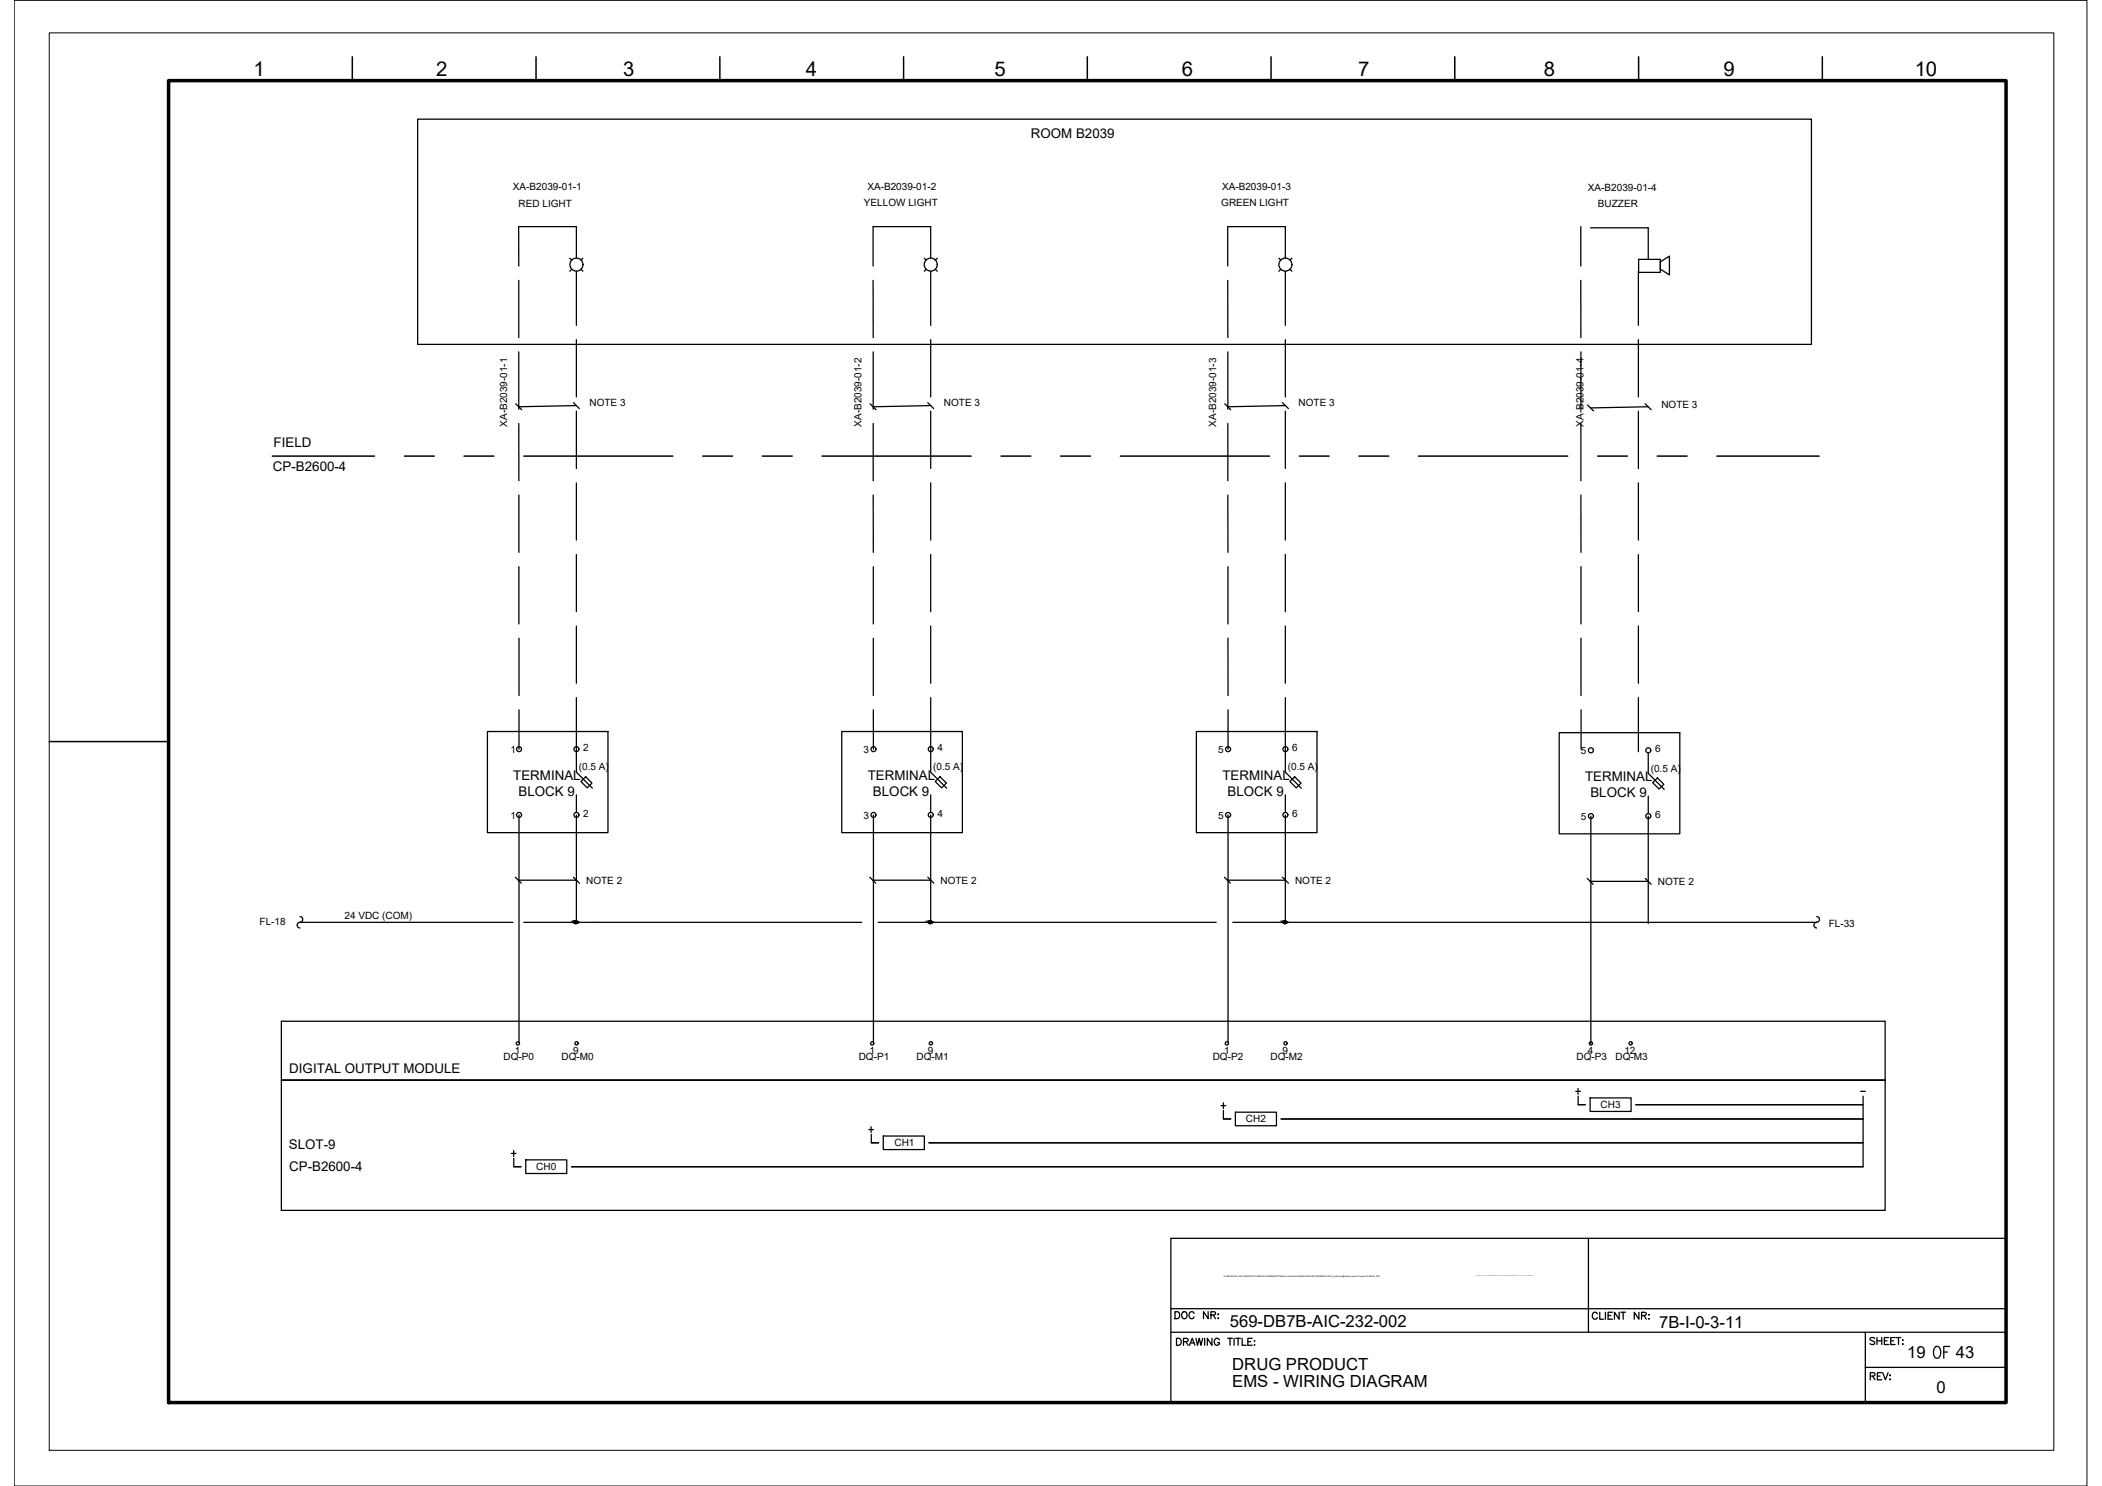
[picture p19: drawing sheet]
<svg xmlns="http://www.w3.org/2000/svg" width="420mm" height="297mm" viewBox="0 0 420 297" stroke-linecap="round" stroke-linejoin="round" font-family="sans-serif">
<defs><g id="words">
<text font-size="5.7" x="385.2" y="272.7">OF</text>
<text font-size="4.4" x="372.5" y="276.9">REV:</text>
<g font-size="4.1">
<text x="50.7" y="15.1">1</text>
<text x="87.2" y="15.1">2</text>
<text x="124.6" y="15.1">3</text>
<text x="161.1" y="15.1">4</text>
<text x="198.8" y="15.1">5</text>
<text x="236.3" y="15.1">6</text>
<text x="271.5" y="15.1">7</text>
<text x="308.6" y="15.1">8</text>
<text x="344.5" y="15.1">9</text>
<text x="382.7" y="15.1">10</text>
</g>
<g font-size="3.3">
<text x="245.8" y="265.3">569-DB7B-AIC-232-002</text>
<text x="331.7" y="265.4">7B-I-0-3-11</text>
<text x="246.3" y="273.8">DRUG PRODUCT</text>
<text x="381.2" y="271.4">19</text>
<text x="390.9" y="271.4">43</text>
<text x="246.3" y="277.2">EMS - WIRING DIAGRAM</text>
<text x="387.1" y="278.5">0</text>
</g>
<g font-size="2.7">
<text x="206.1" y="27.5">ROOM B2039</text>
<text x="54.7" y="89.3">FIELD</text>
<text x="54.6" y="94.2">CP-B2600-4</text>
<text x="102.6" y="155.8">TERMINAL</text>
<text x="173.4" y="155.8">TERMINAL</text>
<text x="244.3" y="155.8">TERMINAL</text>
<text x="103.7" y="159.1">BLOCK 9</text>
<text x="174.5" y="159.1">BLOCK 9</text>
<text x="245.4" y="159.1">BLOCK 9</text>
<text x="316.8" y="156.1">TERMINAL</text>
<text x="317.9" y="159.3">BLOCK 9</text>
<text x="57.8" y="214.4">DIGITAL OUTPUT MODULE</text>
<text x="57.7" y="229.6">SLOT-9</text>
<text x="57.8" y="234.1">CP-B2600-4</text>
</g>
<text font-size="2.6" x="370.8" y="219.4">-</text>
<g font-size="2">
<text x="102.5" y="38">XA-B2039-01-1</text>
<text x="103.7" y="41.3">RED LIGHT</text>
<text x="172.7" y="41.1">YELLOW LIGHT</text>
<text x="173.4" y="38">XA-B2039-01-2</text>
<text x="244.1" y="41.1">GREEN LIGHT</text>
<text x="244.3" y="38">XA-B2039-01-3</text>
<text x="317.4" y="38.2">XA-B2039-01-4</text>
<text x="319.4" y="41.3">BUZZER</text>
<text x="117.8" y="81.2">NOTE 3</text>
<text x="188.7" y="81.2">NOTE 3</text>
<text x="259.6" y="81.2">NOTE 3</text>
<text x="332.1" y="81.5">NOTE 3</text>
<text x="101.4" y="85.3" transform="rotate(-90 101.4 85.3)">XA-B2039-01-1</text>
<text x="172.2" y="85.3" transform="rotate(-90 172.2 85.3)">XA-B2039-01-2</text>
<text x="243.1" y="85.3" transform="rotate(-90 243.1 85.3)">XA-B2039-01-3</text>
<text x="316.5" y="85.3" transform="rotate(-90 316.5 85.3)">XA-B2039-01-4</text>
<text x="102" y="150.6">1</text>
<text x="115.7" y="154">(0.5 A)</text>
<text x="116.6" y="150.2">2</text>
<text x="172.6" y="150.6">3</text>
<text x="186.5" y="154">(0.5 A)</text>
<text x="187.4" y="150.2">4</text>
<text x="243.5" y="150.6">5</text>
<text x="257.4" y="154">(0.5 A)</text>
<text x="258.3" y="150.2">6</text>
<text x="316" y="150.8">5</text>
<text x="329.9" y="154.2">(0.5 A)</text>
<text x="330.8" y="150.4">6</text>
<text x="102" y="163.8">1</text>
<text x="116.6" y="163.3">2</text>
<text x="172.6" y="163.7">3</text>
<text x="187.4" y="163.3">4</text>
<text x="243.5" y="163.7">5</text>
<text x="258.3" y="163.3">6</text>
<text x="316" y="163.9">5</text>
<text x="330.8" y="163.5">6</text>
<text x="117.2" y="176.7">NOTE 2</text>
<text x="188" y="176.7">NOTE 2</text>
<text x="258.9" y="176.7">NOTE 2</text>
<text x="331.4" y="177">NOTE 2</text>
<text x="51.9" y="184.9">FL-18</text>
<text x="68.9" y="183.8">24 VDC (COM)</text>
<text x="365.5" y="185.3">FL-33</text>
<text x="100.7" y="211.8">DQ-P0</text>
<text x="102.9" y="210.6">1</text>
<text x="112.2" y="211.8">DQ-M0</text>
<text x="114.6" y="210.6">9</text>
<text x="171.6" y="211.8">DQ-P1</text>
<text x="173.8" y="210.6">1</text>
<text x="183.2" y="211.8">DQ-M1</text>
<text x="185.4" y="210.6">9</text>
<text x="242.4" y="211.8">DQ-P2</text>
<text x="244.7" y="210.6">1</text>
<text x="254" y="211.8">DQ-M2</text>
<text x="256.3" y="210.6">9</text>
<text x="315.2" y="211.8">DQ-P3</text>
<text x="317.4" y="210.6">4</text>
<text x="322.9" y="211.8">DQ-M3</text>
<text x="324.7" y="210.6">12</text>
<text x="319.9" y="221.5">CH3</text>
<text x="249" y="224.4">CH2</text>
<text x="107.2" y="233.9">CH0</text>
<text x="178.8" y="229.2">CH1</text>
</g>
<text font-size=".4" x="244.6" y="255.3">P:\569-BAXALTA\01.ENG\03.AUTOMACAO\ANDAMENTO\Banco de Dados\569-B7A-INS-INSTRUMENTACAO_moliveira@tessler-com-br-Tessler-5164457.JPG</text>
</g></defs>
<!-- layer: I_DATA -->
<g fill="none" stroke="#000" stroke-width=".25">
<path d="M83.5 23.8h278.6v45h-278.6zM113.9 51.6l.4 .4M114.3 53.8l-.4 .4M116.1 53.8l.4 .4M116.5 51.6l-.4 .4M184.7 51.6l.4 .4M185.1 53.8l-.4 .4M187 53.8l.3 .4M187.3 51.6l-.3 .4M255.6 51.6l.4 .4M256 53.8l-.4 .4M257.9 53.8l.3 .4"/>
<path d="M258.2 51.6l-.3 .4M103.1 80.7l1.2 1.2M114.6 80.5l1.2 1.2M115.2 81.1l-11.5 .2M173.9 80.7l1.2 1.2M185.4 80.5l1.2 1.2M186 81.1l-11.5 .2M244.8 80.7l1.2 1.2M256.3 80.5l1.2 1.2M256.9 81.1l-11.5 .2M317.3 80.9l1.2 1.2M328.8 80.7l1.3 1.2"/>
<path d="M329.5 81.3l-11.6 .2M97.4 146.2h24.1v20.2h-24.1zM168.3 146.2h24.1v20.2h-24.1zM239.1 146.2h24.1v20.2h-24.1zM311.7 146.5h24.1v20.2h-24.1zM103 175.4l1.2 1.1M103.6 175.9h11.6M114.6 175.4l1.2 1.1M173.9 175.4l1.1 1.1M174.5 175.9h11.6M185.5 175.4l1.1 1.1M244.8 175.4l1.1 1.1"/>
<path d="M245.3 175.9h11.6M256.3 175.4l1.2 1.1M317.3 175.6l1.2 1.2M317.9 176.2h11.6M328.9 175.6l1.2 1.2M56.2 204.1h320.6v37.8h-320.6zM315 218.2h.9M315.4 217.6v1.1M315.4 219.1v1.7h1.5h-1.5M317.8 219.5h8.2v2.7h-8.2zM372.4 219.1v14.1h-258.2M376.8 215.9h-320.6h320.6"/>
<path d="M102.2 230.6h.9M102.7 230v1.1M102.7 231.5v1.7h1.4h-1.4M105.1 231.8h8.2v2.8h-8.2zM173.7 225.8h.9M174.1 225.2v1.2M174.2 226.7v1.7h1.4h-1.4M176.6 227.1h8.2v2.7h-8.2zM185.7 228.4h186.7M244.1 221h.9M244.5 222v1.7h1.5h-1.5M244.5 220.4v1.2"/>
<path d="M246.9 222.3h8.2v2.7h-8.2zM256.1 223.7h116.3M327 220.8h45.4"/>
<circle cx="115.2" cy="52.9" r="1.3"/>
<circle cx="186" cy="52.9" r="1.3"/>
<circle cx="256.9" cy="52.9" r="1.3"/>
<circle cx="103.7" cy="149.8" r=".5"/>
<circle cx="115.2" cy="149.8" r=".5"/>
<circle cx="174.6" cy="149.8" r=".5"/>
<circle cx="186" cy="149.8" r=".5"/>
<circle cx="245.5" cy="149.8" r=".5"/>
<circle cx="256.9" cy="149.8" r=".5"/>
<circle cx="318" cy="150" r=".5"/>
<circle cx="329.5" cy="150" r=".5"/>
<circle cx="103.7" cy="162.9" r=".5"/>
<circle cx="115.2" cy="162.9" r=".5"/>
<circle cx="174.6" cy="162.9" r=".5"/>
<circle cx="186" cy="162.9" r=".5"/>
<circle cx="245.5" cy="162.9" r=".5"/>
<circle cx="256.9" cy="162.9" r=".5"/>
<circle cx="318" cy="163.1" r=".5"/>
<circle cx="329.5" cy="163.1" r=".5"/>
<circle cx="103.5" cy="208.6" r=".33"/>
<circle cx="115.2" cy="208.6" r=".33"/>
<circle cx="174.3" cy="208.6" r=".33"/>
<circle cx="186.1" cy="208.6" r=".33"/>
<circle cx="245.2" cy="208.6" r=".33"/>
<circle cx="257" cy="208.6" r=".33"/>
<circle cx="318" cy="208.6" r=".33"/>
<circle cx="325.9" cy="208.6" r=".33"/>
</g>
<!-- layer: G-TTLB-TTLB -->
<path d="M33.7 16.1h367.3v264.3h-367.3z" fill="none" stroke="#000" stroke-width=".7"/>
<!-- layer: G-TTLB-OTLN -->
<path d="M9.8 6.6h400.7v283.3h-400.7z" fill="none" stroke="#000" stroke-width=".2"/>
<!-- layer: G-TTLB-INDX -->
<path d="M70.4 11.4v4.7M107.1 11.4v4.7M143.9 11.4v4.7M180.6 11.4v4.7M217.3 11.4v4.7M254.1 11.4v4.7M290.8 11.4v4.7M327.5 11.4v4.7M364.3 11.4v4.7M9.8 148.2h23.9" fill="none" stroke="#000" stroke-width=".3"/>
<!-- layer: LGSP IA4$0$LG_PLOT -->
<path d="M317.5 247.5v18.8M234 261.6h167M234 266.3h167M372.9 273.3h28.1M372.9 266.3v14.1M234 280.4h167" fill="none" stroke="#000" stroke-width=".25"/>
<!-- layer: LG_PLOT -->
<g fill="none" stroke="#000" stroke-width=".25">
<path d="M401 247.5h-167v32.9M234.9 262.2h.4a.75 .75 0 0 1 .5 .7 .75 .75 0 0 1-.5 .7h-.4zM235.2 267.5h.4a.75 .75 0 0 1 .5 .7 .75 .75 0 0 1-.5 .7h-.4zM236.5 262.3a.66 .66 0 0 1 .8 .6 .66 .66 0 0 1-.8 .6l-.3-.4v-.4zM236.6 268.2h.6l.3-.4-.3-.3h-.6v1.4M237 268.2l.5 .7M237.8 268.9l.5-1.4 .5 1.4M238 268.4h.6M238.7 262.5a.51 .51 0 0 0-.6-.3 .51 .51 0 0 0-.4 .5v.4a.51 .51 0 0 0 .4 .5 .51 .51 0 0 0 .6-.3M239 267.5l.4 1.4 .3-1.4 .4 1.4 .3-1.4M240.8 267.5v1.4M241.5 262.2v1.4l-.9-1.4v1.4"/>
<path d="M242 262.9l.8-.1 .2-.2-.1-.3-.9-.1v1.4M242.3 267.5v1.4l-1-1.4v1.4M242.5 262.9l.5 .7M243.4 262.7h.2zM243.4 263.5h.2zM243.7 267.9a.52 .52 0 0 0-.6-.4 .52 .52 0 0 0-.4 .5v.4a.51 .51 0 0 0 .5 .5 .51 .51 0 0 0 .5-.5h-.3M245.4 267.5h.9M245.9 267.5v1.4M246.7 267.5v1.4M247 267.5h.9M247.5 267.5v1.4M248.3 267.5v1.4h.8"/>
<path d="M249.4 268.2h.6M250.3 267.5h-.9v1.4h.9M250.7 268.8h.1zM250.8 268v.1zM319.3 262.6a.52 .52 0 0 0-.6-.3 .52 .52 0 0 0-.4 .5v.4a.52 .52 0 0 0 .4 .5 .52 .52 0 0 0 .6-.3M319.8 262.3v1.4h.8M320.9 262.3v1.4M321.4 263h.6M322.3 262.3h-.9v1.4h.9M323.6 262.3v1.4l-.9-1.4v1.4M324 262.3h.9M324.4 262.3v1.4"/>
<path d="M327.6 262.3v1.4l-.9-1.4v1.4M328.1 263l.8-.1 .2-.3-.4-.3h-.6v1.4M328.6 263l.5 .7M329.5 262.8h.2zM329.5 263.6h.2zM374.7 267.6l-.3-.2-.6 .2 .1 .3 .7 .3 .1 .2v.2l-.3 .2-.6-.2M375.2 267.4v1.4M375.2 268h.9M376.1 267.4v1.4M376.7 268h.5M377.5 267.4h-.8v1.4h.8M377.9 268h.6"/>
<path d="M378.8 267.4h-.9v1.4h.9M379 267.4h.9M379.5 267.4v1.4M380.3 267.9h.1zM380.3 268.7h.1z"/>
</g>
<!-- layer: I_LIMIT_LINE -->
<g fill="none" stroke="#000" stroke-width=".3">
<path d="M54.4 91.2h20.5M80.8 91.2h6M92.8 91.2h5.9M104.7 91.2h29.8M140.5 91.2h5.9M152.4 91.2h5.9M164.3 91.2h29.8M200.1 91.2h6M212 91.2h6M223.9 91.2h29.8M259.7 91.2h6M271.6 91.2h6"/>
<path d="M283.5 91.2h29.9M319.3 91.2h6M331.3 91.2h5.9M343.2 91.2h20.4"/>
</g>
<!-- layer: EI-CTRL -->
<path d="M115.2 150.3v4.1l3.2 3.2M115.2 158.9v3.5M117.1 155.3l1.2 1.2-.9 1-1.3-1.3zM186 150.3v4.1l3.2 3.2M186 158.9v3.5M187.9 155.3l1.3 1.2-1 1-1.3-1.3zM256.9 150.3v4.1l3.2 3.2M256.9 158.9v3.5M258.8 155.3l1.3 1.2-1 1-1.3-1.3zM329.5 150.5v4.1l3.2 3.2M329.5 159.1v3.5M331.3 155.5l1.3 1.3-1 .9-1.3-1.3z" fill="none" stroke="#000" stroke-width=".25"/>
<!-- layer: I_TABS -->
<g fill="none" stroke="#000" stroke-width=".25">
<path d="M103.7 56v11.5M115.2 51.6v-6.3h-11.5v7.9M115.2 54.2v10.8M174.5 56v11.5M186 51.6v-6.3h-11.5v7.9M186 54.2v10.8M245.4 56v11.5M256.9 51.6v-6.3h-11.5v7.9M256.9 54.2v10.8M316 56v11.5M316 45.3v7.9M317.9 45.5h11.6v6.3"/>
<path d="M327.5 54.2v10.8M103.7 70.3v11.5M115.2 67.9v11.4M174.5 70.3v11.5M186 67.9v11.4M245.4 70.3v11.5M256.9 67.9v11.4M316 70.3v11.5M327.5 67.9v11.4M103.7 84.7v11.4M103.7 99v11.4M115.2 82.2v11.4"/>
<path d="M115.2 96.5v11.5M174.5 99l.1 11.4M174.5 84.7v11.4M186 82.2v11.4M186 96.5v11.5M245.4 99v11.4M245.4 84.7v11.4M256.9 82.2v11.4M256.9 96.5v11.5M316 84.7v11.4M316 99v11.4M327.5 82.2v11.4"/>
<path d="M327.5 96.5v11.5M103.7 113.3v11.4M115.2 110.8v11.5M174.6 113.3v11.4M186 110.8v11.5M245.4 113.3v11.4M256.9 110.8v11.5M316 113.3v11.4M327.5 110.8v11.5M103.7 127.6v11.4M115.2 125.1v11.5M115.2 139.5v10.8"/>
<path d="M174.6 127.6v11.4M186 125.1v11.5M186 139.5v10.8M245.4 127.6l.1 11.4M256.9 125.1v11.5M256.9 139.5v10.8M316 127.6v11.4M327.5 125.1v11.5M327.5 139.5v10.8M103.7 141.9v7.9M174.6 141.9v7.9M245.5 141.9v7.9"/>
<path d="M316 141.9v7.9M60 183.2a.56 .56 0 0 1 .5 .6 .56 .56 0 0 1-.5 .5 .57 .57 0 0 0-.6 .6 .57 .57 0 0 0 .6 .6M363.1 183.2a.56 .56 0 0 1 .6 .6 .56 .56 0 0 1-.6 .5 .57 .57 0 0 0-.5 .6 .57 .57 0 0 0 .5 .6"/>
</g>
<!-- layer: 0 -->
<g fill="none" stroke="#000" stroke-width=".25">
<path d="M327.5 51.8h4.4v2.6h-4.4zM331.9 52.4l1.8-1.2v3.8l-1.8-1.2zM103.7 162.9v45.5M115.2 162.9v21.5M174.6 162.9v45.5M186 162.9v21.5M245.5 162.9v45.5M256.9 162.9v21.5M318 163.1v45.5M329.5 163.1v21.5M59.9 184.4h42.6M104.7 184.4h67.6"/>
<path d="M175.5 184.4h67.6M246.4 184.4h116.7"/>
<circle cx="115.1" cy="184.3" r=".29"/>
<circle cx="186" cy="184.3" r=".29"/>
<circle cx="256.8" cy="184.3" r=".29"/>
</g>
<g fill="#000" stroke="#000" stroke-width=".2">
<path d="M115 184.1h.1zM185.8 184.1h.1zM256.7 184.1h.1z"/>
<path d="M115 184.1h.1zM115 184.1h.1z"/>
<path d="M114.9 184.1l.2 .1zM114.9 184.1l.2 .1z"/>
<path d="M114.9 184.2h.2zM114.9 184.2h.2z"/>
<path d="M114.9 184.2h.2zM114.9 184.2h.2z"/>
<path d="M114.8 184.2l.3 .1zM114.8 184.2l.3 .1z"/>
<path d="M114.8 184.3h.3zM114.8 184.3h.3z"/>
<path d="M115.1 184.1h.1zM115.1 184.1h.1z"/>
<path d="M115 184.6h.2zM115 184.6h.1z"/>
<path d="M115.1 184.1h.2zM115.1 184.1h.2z"/>
<path d="M115.1 184.1h.2zM115.1 184.1h.2z"/>
<path d="M115 184.6h.3zM115 184.6h.2z"/>
<path d="M115.1 184.1l.2 .1zM115.1 184.1l.2 .1z"/>
<path d="M114.9 184.6h.4zM114.9 184.6h.4z"/>
<path d="M115.1 184.2h.3zM115.1 184.2h.3z"/>
<path d="M114.9 184.5h.4zM114.9 184.5l.4 .1z"/>
<path d="M115.1 184.2h.3zM115.1 184.2h.3z"/>
<path d="M114.9 184.5h.5zM114.9 184.5h.4z"/>
<path d="M115.1 184.2l.3 .1zM115.1 184.2l.3 .1z"/>
<path d="M114.9 184.5h.5zM114.9 184.5h.5z"/>
<path d="M115.1 184.3h.3zM115.1 184.3h.3z"/>
<path d="M114.8 184.3l.6 .1zM114.8 184.3l.6 .1z"/>
<path d="M114.8 184.4h.6zM114.8 184.4l.6 .1z"/>
<path d="M185.8 184.1h.1zM185.8 184.1h.1z"/>
<path d="M185.8 184.1h.1zM185.8 184.1h.1z"/>
<path d="M185.8 184.1l.1 .1zM185.8 184.1l.1 .1z"/>
<path d="M185.7 184.2h.2zM185.7 184.2h.2z"/>
<path d="M185.7 184.2h.2zM185.7 184.2h.2z"/>
<path d="M185.7 184.2l.2 .1zM185.7 184.2l.2 .1z"/>
<path d="M185.7 184.3h.2zM185.7 184.3h.2z"/>
<path d="M185.9 184.1h.2zM185.9 184.1h.2z"/>
<path d="M185.9 184.6h.1zM185.9 184.6h.1z"/>
<path d="M185.9 184.1h.2zM185.9 184.1h.2z"/>
<path d="M185.8 184.6h.3zM185.8 184.6h.2z"/>
<path d="M185.9 184.1h.2zM185.9 184.1h.2z"/>
<path d="M185.8 184.6h.3zM185.8 184.6h.3z"/>
<path d="M185.9 184.1l.3 .1zM185.9 184.1l.3 .1z"/>
<path d="M185.7 184.5h.5zM185.7 184.5l.4 .1z"/>
<path d="M185.9 184.2h.3zM185.9 184.2h.3z"/>
<path d="M185.9 184.2h.3zM185.9 184.2h.3z"/>
<path d="M185.7 184.5h.5zM185.7 184.5h.5z"/>
<path d="M185.9 184.2l.3 .1zM185.9 184.2l.3 .1z"/>
<path d="M185.7 184.4l.5 .1zM185.7 184.4l.5 .1z"/>
<path d="M185.7 184.5h.5zM185.7 184.5h.5z"/>
<path d="M185.9 184.3h.3zM185.9 184.3h.3z"/>
<path d="M185.7 184.3h.5zM185.7 184.3l.5 .1z"/>
<path d="M256.7 184.1h.1zM256.7 184.1h.1z"/>
<path d="M256.7 184.1h.1zM256.6 184.1h.2z"/>
<path d="M256.6 184.1l.2 .1zM256.6 184.1l.2 .1z"/>
<path d="M256.6 184.2h.2zM256.6 184.2h.2z"/>
<path d="M256.6 184.2h.2zM256.6 184.2h.2z"/>
<path d="M256.6 184.2l.2 .1zM256.6 184.2l.2 .1z"/>
<path d="M256.6 184.3h.2zM256.6 184.3h.2z"/>
<path d="M256.8 184.1h.1zM256.8 184.1h.1z"/>
<path d="M256.8 184.6h.1zM256.8 184.6h.1z"/>
<path d="M256.8 184.1h.2zM256.8 184.1h.2z"/>
<path d="M256.7 184.6h.3zM256.7 184.6h.2z"/>
<path d="M256.8 184.1h.2zM256.8 184.1h.2z"/>
<path d="M256.7 184.6h.3zM256.7 184.6h.3z"/>
<path d="M256.8 184.1l.3 .1zM256.8 184.1l.3 .1z"/>
<path d="M256.6 184.5h.4zM256.6 184.5l.4 .1z"/>
<path d="M256.8 184.2h.3zM256.8 184.2h.3z"/>
<path d="M256.8 184.2h.3zM256.8 184.2h.3z"/>
<path d="M256.6 184.5h.5zM256.6 184.5h.4z"/>
<path d="M256.8 184.2l.3 .1zM256.8 184.2l.3 .1z"/>
<path d="M256.6 184.5h.5zM256.6 184.5h.5z"/>
<path d="M256.8 184.3h.3zM256.8 184.3h.3z"/>
<path d="M256.5 184.3l.6 .1zM256.5 184.3l.6 .1z"/>
<path d="M256.6 184.4h.5zM256.6 184.4l.5 .1z"/>
</g>
<path d="M2.8 .1h414.4v296.9h-414.4z" fill="none" stroke="#000" stroke-width=".2"/>
<use href="#words"/>
</svg>
